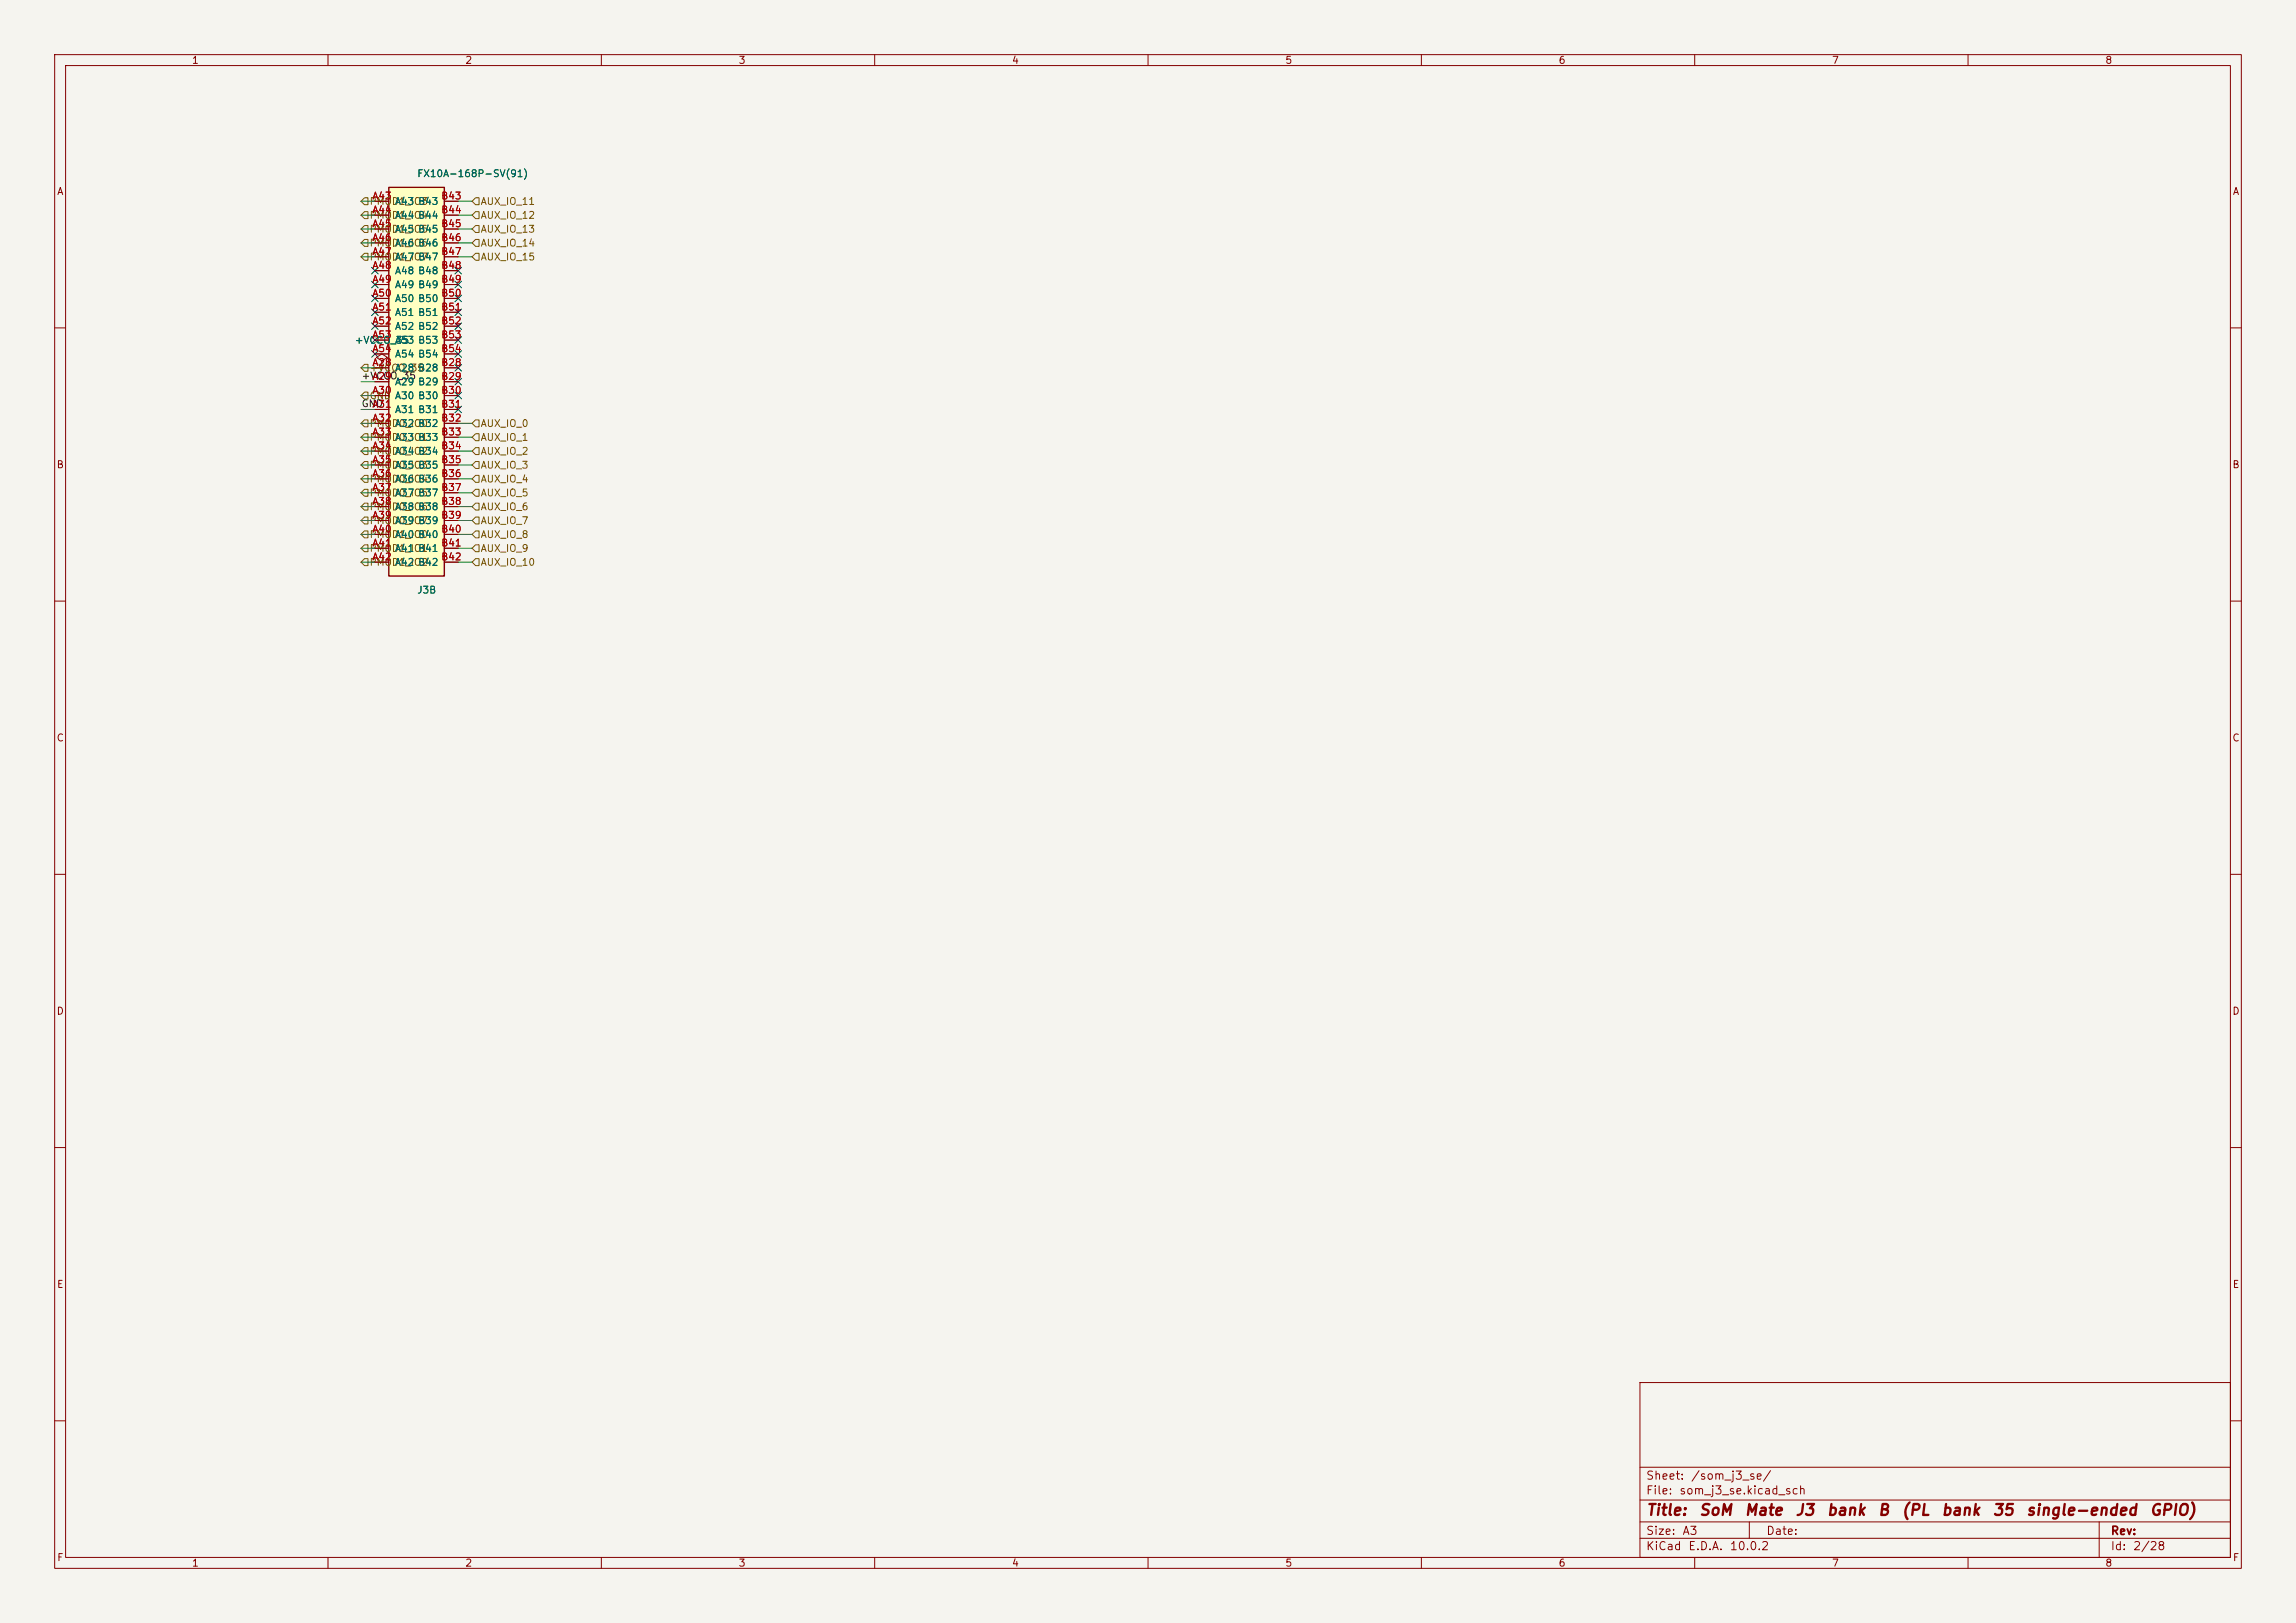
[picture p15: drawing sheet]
<svg xmlns="http://www.w3.org/2000/svg" width="420mm" height="297mm" viewBox="0 0 420 297" stroke-linecap="round" stroke-linejoin="round" font-family="sans-serif">
<defs><g id="words">
<g font-size="2" fill="#840000">
<text x="301" y="277.8">Title:</text>
<text x="310.7" y="277.8">SoM</text>
<text x="319" y="277.8">Mate</text>
<text x="328.3" y="277.8">J3</text>
<text x="334" y="277.8">bank</text>
<text x="343.4" y="277.8">B</text>
<text x="347.7" y="277.8">(PL</text>
<text x="355" y="277.8">bank</text>
<text x="364.3" y="277.8">35</text>
<text x="370.5" y="277.8">single-ended</text>
<text x="393.1" y="277.8">GPIO)</text>
</g>
<g font-size="1.5" fill="#840000">
<text x="301" y="273.8">File:</text>
<text x="301" y="271.1">Sheet:</text>
<text x="307.1" y="273.8">som_j3_se.kicad_sch</text>
<text x="309.2" y="271.1">/som_j3_se/</text>
<text x="301" y="281.2">Size:</text>
<text x="307.6" y="281.2">A3</text>
<text x="323" y="281.2">Date:</text>
<text x="386" y="281.2">Rev:</text>
<text x="301" y="284">KiCad</text>
<text x="308.7" y="284">E.D.A.</text>
<text x="316.3" y="284">10.0.2</text>
<text x="386" y="284">Id:</text>
<text x="390.1" y="284">2/28</text>
</g>
<g font-size="1.3" fill="#840000">
<text x="35" y="12">1</text>
<text x="85" y="12">2</text>
<text x="135" y="12">3</text>
<text x="185" y="12">4</text>
<text x="235" y="12">5</text>
<text x="285" y="12">6</text>
<text x="335" y="12">7</text>
<text x="385" y="12">8</text>
<text x="10.3" y="36">A</text>
<text x="408.3" y="36">A</text>
<text x="10.3" y="86">B</text>
<text x="408.2" y="86">B</text>
<text x="10.3" y="136">C</text>
<text x="408.2" y="136">C</text>
<text x="10.3" y="186">D</text>
<text x="408.2" y="186">D</text>
<text x="10.3" y="236">E</text>
<text x="408.3" y="236">E</text>
<text x="10.3" y="286">F</text>
<text x="35" y="287">1</text>
<text x="85" y="287">2</text>
<text x="135" y="287">3</text>
<text x="185" y="287">4</text>
<text x="235" y="287">5</text>
<text x="285" y="287">6</text>
<text x="335" y="287">7</text>
<text x="385" y="287">8</text>
<text x="408.3" y="286">F</text>
</g>
<g font-size="1.3" fill="#006464">
<text x="76.2" y="32.7">FX10A-168P-SV(91)</text>
<text x="72.1" y="37.8">A43 B43</text>
<text x="72.1" y="40.3">A44 B44</text>
<text x="72.1" y="42.9">A45 B45</text>
<text x="72.1" y="45.4">A46 B46</text>
<text x="72.1" y="48">A47 B47</text>
<text x="72.1" y="50.5">A48 B48</text>
<text x="72.1" y="53">A49 B49</text>
<text x="72.1" y="55.6">A50 B50</text>
<text x="72.1" y="58.1">A51 B51</text>
<text x="64.8" y="63.2">+VCCO_35</text>
<text x="72.1" y="60.7">A52 B52</text>
<text x="72.1" y="63.2">A53 B53</text>
<text x="72.1" y="65.7">A54 B54</text>
<text x="72.1" y="68.3">A28 B28</text>
<text x="72.1" y="70.8">A29 B29</text>
<text x="72.1" y="75.9">A31 B31</text>
<text x="72.1" y="73.4">A30 B30</text>
<text x="72.1" y="78.4">A32 B32</text>
<text x="72.1" y="81">A33 B33</text>
<text x="72.1" y="83.5">A34 B34</text>
<text x="72.1" y="86.1">A35 B35</text>
<text x="72.1" y="88.6">A36 B36</text>
<text x="72.1" y="91.1">A37 B37</text>
<text x="72.1" y="93.7">A38 B38</text>
<text x="72.1" y="96.2">A39 B39</text>
<text x="72.1" y="98.8">A40 B40</text>
<text x="72.1" y="101.3">A41 B41</text>
<text x="72.1" y="103.8">A42 B42</text>
<text x="76.2" y="108.9">J3B</text>
</g>
<g font-size="1.3" fill="#725600">
<text x="67.5" y="40.3">PMOD1_IO4</text>
<text x="67.5" y="37.8">PMOD1_IO3</text>
<text x="87.8" y="40.3">AUX_IO_12</text>
<text x="87.8" y="37.8">AUX_IO_11</text>
<text x="67.5" y="45.4">PMOD1_IO6</text>
<text x="67.5" y="42.9">PMOD1_IO5</text>
<text x="67.5" y="48">PMOD1_IO7</text>
<text x="87.8" y="42.9">AUX_IO_13</text>
<text x="87.8" y="48">AUX_IO_15</text>
<text x="87.8" y="45.4">AUX_IO_14</text>
<text x="67.5" y="68.3">+VCCO_35</text>
<text x="67.5" y="73.4">GND A30 B30</text>
<text x="67.5" y="78.4">PMOD0_IO0</text>
<text x="67.5" y="81">PMOD0_IO1</text>
<text x="67.5" y="83.5">PMOD0_IO2</text>
<text x="87.8" y="83.5">AUX_IO_2</text>
<text x="87.8" y="81">AUX_IO_1</text>
<text x="87.8" y="78.4">AUX_IO_0</text>
<text x="67.5" y="86.1">PMOD0_IO3</text>
<text x="67.5" y="88.6">PMOD0_IO4</text>
<text x="87.8" y="88.6">AUX_IO_4</text>
<text x="87.8" y="86.1">AUX_IO_3</text>
<text x="67.5" y="91.1">PMOD0_IO5</text>
<text x="67.5" y="93.7">PMOD0_IO6</text>
<text x="87.8" y="93.7">AUX_IO_6</text>
<text x="87.8" y="91.1">AUX_IO_5</text>
<text x="67.5" y="98.8">PMOD1_IO0</text>
<text x="67.5" y="101.3">PMOD1_IO1</text>
<text x="67.5" y="96.2">PMOD0_IO7</text>
<text x="87.8" y="101.3">AUX_IO_9</text>
<text x="87.8" y="98.8">AUX_IO_8</text>
<text x="87.8" y="96.2">AUX_IO_7</text>
<text x="67.5" y="103.8">PMOD1_IO2</text>
<text x="87.8" y="103.8">AUX_IO_10</text>
</g>
<g font-size="1.3" fill="#a90000">
<text x="68" y="36.8">A43</text>
<text x="68" y="39.3">A44</text>
<text x="68" y="41.9">A45</text>
<text x="80.6" y="36.8">B43</text>
<text x="80.6" y="39.3">B44</text>
<text x="80.6" y="41.9">B45</text>
<text x="68" y="44.4">A46</text>
<text x="68" y="47">A47</text>
<text x="80.6" y="44.4">B46</text>
<text x="80.6" y="47">B47</text>
<text x="68" y="49.5">A48</text>
<text x="68" y="52">A49</text>
<text x="80.6" y="49.5">B48</text>
<text x="80.6" y="52">B49</text>
<text x="68" y="54.6">A50</text>
<text x="68" y="57.1">A51</text>
<text x="68" y="59.7">A52</text>
<text x="80.6" y="54.6">B50</text>
<text x="80.6" y="57.1">B51</text>
<text x="80.6" y="59.7">B52</text>
<text x="68" y="62.2">A53</text>
<text x="68" y="64.7">A54</text>
<text x="80.6" y="62.2">B53</text>
<text x="80.6" y="64.7">B54</text>
<text x="68" y="67.3">A28</text>
<text x="68" y="69.8">A29</text>
<text x="80.6" y="67.3">B28</text>
<text x="80.6" y="69.8">B29</text>
<text x="68" y="72.4">A30</text>
<text x="68" y="74.9">A31</text>
<text x="68" y="77.4">A32</text>
<text x="80.6" y="72.4">B30</text>
<text x="80.6" y="74.9">B31</text>
<text x="80.6" y="77.4">B32</text>
<text x="68" y="80">A33</text>
<text x="68" y="82.5">A34</text>
<text x="80.6" y="80">B33</text>
<text x="80.6" y="82.5">B34</text>
<text x="68" y="85.1">A35</text>
<text x="68" y="87.6">A36</text>
<text x="80.6" y="85.1">B35</text>
<text x="80.6" y="87.6">B36</text>
<text x="68" y="90.1">A37</text>
<text x="68" y="92.7">A38</text>
<text x="68" y="95.2">A39</text>
<text x="80.6" y="90.1">B37</text>
<text x="80.6" y="92.7">B38</text>
<text x="80.6" y="95.2">B39</text>
<text x="68" y="97.8">A40</text>
<text x="68" y="100.3">A41</text>
<text x="80.6" y="97.8">B40</text>
<text x="80.6" y="100.3">B41</text>
<text x="68" y="102.8">A42</text>
<text x="80.6" y="102.8">B42</text>
</g>
<g font-size="1.3" fill="#0f0f0f">
<text x="66" y="69.7">+VCCO_35</text>
<text x="66" y="74.8">GND</text>
</g>
</g></defs>
<path d="M0 0h420v297h-420z" fill="#f5f4ef" stroke="#f5f4ef" stroke-width=".18"/>
<g fill="none" stroke="#840000" stroke-width=".18">
<path d="M10 10h400v277h-400zM12 12h396v273h-396zM60 10v2M110 10v2M160 10v2M210 10v2M260 10v2M310 10v2M360 10v2M10 60h2M408 60h2M10 110h2"/>
<path d="M408 110h2M10 160h2M408 160h2M10 210h2M408 210h2M300 253h108v32h-108zM10 260h2M300 278.5h108M300 274.5h108M300 268.5h108M320 278.5v3M384 278.5v6.5"/>
<path d="M408 260h2M60 285v2M110 285v2M160 285v2M210 285v2M260 285v2M300 281.5h108M310 285v2M360 285v2"/>
</g>
<path d="M71.1 34.3h10.2v71.1h-10.2z" fill="#ffffc2"/>
<path d="M71.1 34.3h10.2v71.1h-10.2z" fill="none" stroke="#840000" stroke-width=".25"/>
<g fill="none" stroke="#840000" stroke-width=".18">
<path d="M68.6 36.8h2.5M68.6 39.4h2.5M81.3 36.8h2.5M81.3 39.4h2.5M68.6 41.9h2.5M68.6 44.5h2.5M68.6 47h2.5M68.6 49.5h2.5M68.6 52.1h2.5M68.6 54.6h2.5M68.6 57.2h2.5M68.6 59.7h2.5"/>
<path d="M81.3 41.9h2.5M81.3 44.5h2.5M81.3 47h2.5M81.3 49.5h2.5M81.3 52.1h2.5M81.3 54.6h2.5M81.3 57.2h2.5M81.3 59.7h2.5M68.6 67.3h2.5M68.6 69.9h2.5M68.6 72.4h2.5M68.6 74.9h2.5"/>
<path d="M68.6 77.5h2.5M68.6 62.2h2.5M68.6 64.8h2.5M69.8 66l1.1-.6-1.1-.6-1 .6 1 .6v1.3M69.8 67.3h.1M81.3 67.3h2.5M81.3 69.9h2.5M81.3 72.4h2.5M81.3 74.9h2.5M81.3 77.5h2.5M81.3 62.2h2.5M81.3 64.8h2.5"/>
<path d="M68.6 80h2.5M68.6 82.6h2.5M68.6 85.1h2.5M68.6 87.6h2.5M68.6 90.2h2.5M68.6 92.7h2.5M68.6 95.3h2.5M68.6 97.8h2.5M81.3 80h2.5M81.3 82.6h2.5M81.3 85.1h2.5M81.3 87.6h2.5"/>
<path d="M81.3 90.2h2.5M81.3 92.7h2.5M81.3 95.3h2.5M81.3 97.8h2.5M68.6 100.3h2.5M68.6 102.9h2.5M81.3 100.3h2.5M81.3 102.9h2.5"/>
</g>
<g fill="none" stroke="#725600" stroke-width=".18">
<path d="M66.7 38.7h.6v1.3h-.6l-.7-.6zM66.7 36.2h.6v1.3h-.6l-.7-.7zM87 38.7h.6v1.3h-.6l-.6-.6zM87 36.2h.6v1.3h-.6l-.6-.7zM66.7 43.8h.6v1.3h-.6l-.7-.6zM66.7 41.3h.6v1.2h-.6l-.7-.6zM66.7 46.4h.6v1.2h-.6l-.7-.6zM87 41.3h.6v1.2h-.6l-.6-.6zM87 46.4h.6v1.2h-.6l-.6-.6zM87 43.8h.6v1.3h-.6l-.6-.6zM66.7 66.7h.6v1.2h-.6l-.7-.6zM66.7 71.8h.6v1.2h-.6l-.7-.6z"/>
<path d="M66.7 76.8h.6v1.3h-.6l-.7-.6zM66.7 79.4h.6v1.2h-.6l-.7-.6zM87 79.4h.6v1.2h-.6l-.6-.6zM87 76.8h.6v1.3h-.6l-.6-.6zM66.7 97.2h.6v1.2h-.6l-.7-.6zM66.7 99.7h.6v1.3h-.6l-.7-.7zM66.7 81.9h.6v1.3h-.6l-.7-.6zM66.7 84.5h.6v1.2h-.6l-.7-.6zM66.7 87h.6v1.3h-.6l-.7-.7zM66.7 89.5h.6v1.3h-.6l-.7-.6zM66.7 92.1h.6v1.2h-.6l-.7-.6zM66.7 94.6h.6v1.3h-.6l-.7-.6z"/>
<path d="M87 87h.6v1.3h-.6l-.6-.7zM87 84.5h.6v1.2h-.6l-.6-.6zM87 81.9h.6v1.3h-.6l-.6-.6zM87 99.7h.6v1.3h-.6l-.6-.7zM87 97.2h.6v1.2h-.6l-.6-.6zM87 94.6h.6v1.3h-.6l-.6-.6zM87 92.1h.6v1.2h-.6l-.6-.6zM87 89.5h.6v1.3h-.6l-.6-.6zM66.7 102.2h.6v1.3h-.6l-.7-.6zM87 102.2h.6v1.3h-.6l-.6-.6z"/>
</g>
<g fill="none" stroke="#009600" stroke-width=".18">
<path d="M66 39.4h2.6M66 36.8h2.6M83.8 39.4h2.6M83.8 36.8h2.6M66 44.5h2.6M66 47h2.6M66 41.9h2.6M83.8 44.5h2.6M83.8 47h2.6M83.8 41.9h2.6M66 69.9h2.6M66 67.3h3.8"/>
<path d="M66 74.9h2.6M66 72.4h2.6M66 77.5h2.6M83.8 77.5h2.6M66 82.6h2.6M66 85.1h2.6M66 97.8h2.6M66 95.3h2.6M66 80h2.6M66 92.7h2.6M66 90.2h2.6M66 87.6h2.6"/>
<path d="M83.8 82.6h2.6M83.8 85.1h2.6M83.8 97.8h2.6M83.8 95.3h2.6M83.8 80h2.6M83.8 92.7h2.6M83.8 90.2h2.6M83.8 87.6h2.6M66 102.9h2.6M66 100.3h2.6M83.8 102.9h2.6M83.8 100.3h2.6"/>
</g>
<g fill="none" stroke="#000084" stroke-width=".18">
<path d="M68 59.1l1.2 1.2M68 54l1.2 1.2M68 48.9l1.2 1.2M68 51.5l1.2 1.2M68 56.5l1.2 1.3M69.2 59.1l-1.2 1.2M69.2 48.9l-1.2 1.2M69.2 51.5l-1.2 1.2M69.2 54l-1.2 1.2M69.2 56.5l-1.2 1.3M83.2 56.5l1.2 1.3M83.2 54l1.2 1.2"/>
<path d="M83.2 51.5l1.2 1.2M83.2 48.9l1.2 1.2M83.2 59.1l1.2 1.2M84.4 56.5l-1.2 1.3M84.4 54l-1.2 1.2M84.4 51.5l-1.2 1.2M84.4 48.9l-1.2 1.2M84.4 59.1l-1.2 1.2M68 61.6l1.2 1.2M68 64.2l1.2 1.2M69.2 61.6l-1.2 1.2M69.2 64.2l-1.2 1.2"/>
<path d="M83.2 64.2l1.2 1.2M83.2 61.6l1.2 1.2M83.2 71.8l1.2 1.2M83.2 69.2l1.2 1.3M83.2 66.7l1.2 1.2M83.2 74.3l1.2 1.2M84.4 64.2l-1.2 1.2M84.4 61.6l-1.2 1.2M84.4 71.8l-1.2 1.2M84.4 69.2l-1.2 1.3M84.4 66.7l-1.2 1.2M84.4 74.3l-1.2 1.2"/>
</g>
<use href="#words"/>
</svg>
